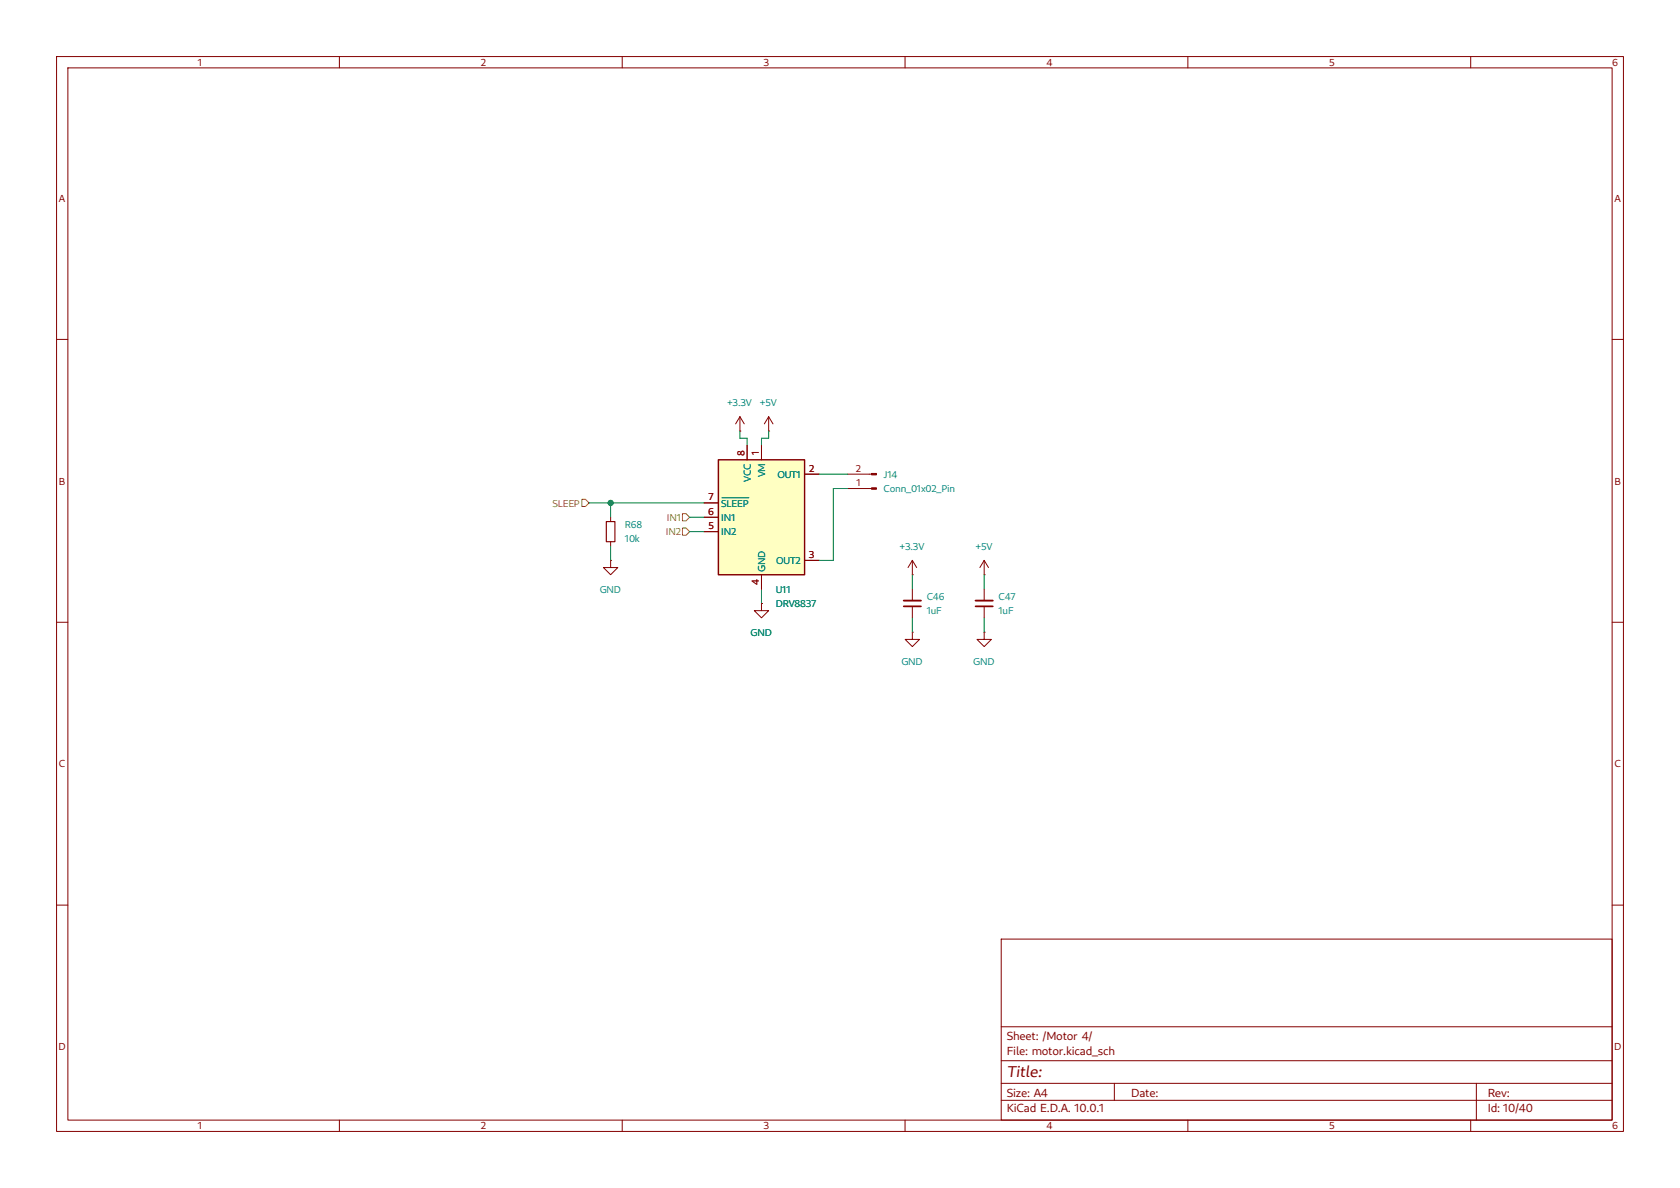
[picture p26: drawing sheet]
<svg xmlns="http://www.w3.org/2000/svg" width="297mm" height="210mm" viewBox="0 0 297 210" stroke-linecap="round" stroke-linejoin="round" font-family="sans-serif">
<defs><g id="words">
<text font-size="2.8" fill="#840000" x="178" y="190.3">Title:</text>
<g font-size="2.1" fill="#840000">
<text x="178" y="183.8">Sheet: /Motor 4/</text>
<text x="178" y="186.5">File: motor.kicad_sch</text>
<text x="178" y="196.7">KiCad E.D.A. 10.0.1</text>
<text x="178" y="193.9">Size: A4</text>
<text x="200" y="193.9">Date:</text>
<text x="263" y="193.9">Rev:</text>
<text x="263" y="196.7">Id: 10/40</text>
</g>
<g font-size="1.8" fill="#840000">
<text x="35" y="11.7">1</text>
<text x="85" y="11.7">2</text>
<text x="135" y="11.7">3</text>
<text x="185" y="11.7">4</text>
<text x="235" y="11.7">5</text>
<text x="285" y="11.7">6</text>
<text x="10.4" y="35.7">A</text>
<text x="285.4" y="35.7">A</text>
<text x="131.6" y="80.5" transform="rotate(-90 131.6 80.5)">8</text>
<text x="134.2" y="80.4" transform="rotate(-90 134.2 80.4)">1</text>
<text x="143" y="83.4">2</text>
<text x="151.3" y="83.4">2</text>
<text x="10.4" y="85.7">B</text>
<text x="125.3" y="88.4">7</text>
<text x="151.4" y="85.9">1</text>
<text x="285.4" y="85.7">B</text>
<text x="125.2" y="91">6</text>
<text x="125.2" y="93.5">5</text>
<text x="143" y="98.6">3</text>
<text x="134.2" y="103.4" transform="rotate(-90 134.2 103.4)">4</text>
<text x="10.4" y="135.7">C</text>
<text x="285.4" y="135.7">C</text>
<text x="10.4" y="185.7">D</text>
<text x="285.4" y="185.7">D</text>
<text x="35" y="199.7">1</text>
<text x="85" y="199.7">2</text>
<text x="135" y="199.7">3</text>
<text x="185" y="199.7">4</text>
<text x="235" y="199.7">5</text>
<text x="285" y="199.7">6</text>
</g>
<g font-size="1.8" fill="#008484">
<text x="128.5" y="71.8">+3.3V</text>
<text x="134.4" y="71.8">+5V</text>
<text x="127.5" y="89.5">SLEEP</text>
<text x="132.7" y="85.2" transform="rotate(-90 132.7 85.2)">VCC</text>
<text x="135.3" y="84.4" transform="rotate(-90 135.3 84.4)">VM</text>
<text x="137.4" y="84.5">OUT1</text>
<text x="156.2" y="84.5">J14</text>
<text x="156.2" y="87">Conn_01x02_Pin</text>
<text x="110.5" y="95.9">10k</text>
<text x="110.5" y="93.3">R68</text>
<text x="127.5" y="94.6">IN2</text>
<text x="127.5" y="92.1">IN1</text>
<text x="135.3" y="101.1" transform="rotate(-90 135.3 101.1)">GND</text>
<text x="137.2" y="99.7">OUT2</text>
<text x="159" y="97.2">+3.3V</text>
<text x="172.5" y="97.2">+5V</text>
<text x="106" y="104.8">GND</text>
<text x="137.2" y="104.8">U11</text>
<text x="137.2" y="107.3">DRV8837</text>
<text x="163.8" y="106">C46</text>
<text x="176.5" y="106">C47</text>
<text x="132.7" y="112.4">GND</text>
<text x="163.8" y="108.6">1uF</text>
<text x="176.5" y="108.6">1uF</text>
<text x="159.4" y="117.5">GND</text>
<text x="172.1" y="117.5">GND</text>
</g>
<g font-size="1.8" fill="#848400">
<text x="97.7" y="89.5">SLEEP</text>
<text x="117.7" y="94.6">IN2</text>
<text x="117.9" y="92.1">IN1</text>
</g>
</g></defs>
<g fill="none" stroke="#840000" stroke-width=".18">
<path d="M10 10h277v190h-277zM12 12h273v186h-273zM60 10v2M110 10v2M160 10v2M210 10v2M260 10v2M10 60h2M130.8 76.2h.1M130.8 73.7l-.8 1.2M130.8 73.7l.8 1.2M130.8 73.7v2.5"/>
<path d="M135.9 76.2h.1M135.9 73.7l-.8 1.2M135.9 73.7l.8 1.2M135.9 73.7v2.5M285 60h2M174 99.1l-.8 1.2M174 99.1l.8 1.2M174 99.1v2.5M10 110h2M161.3 111.8v1.2h1.3l-1.3 1.3-1.3-1.3h1.3M161.3 111.8h.1M161.3 104.1v2.1"/>
<path d="M161.3 107.2v2M174 111.8v1.2h1.3l-1.3 1.3-1.3-1.3h1.3M174 111.8h.1M174 101.6h.1M174 104.1v2.1M174 107.2v2M285 110h2M10 160h2M177 166h108v32h-108zM285 160h2M60 198v2M110 198v2"/>
<path d="M160 198v2M177 194.5h108M177 191.5h108M177 187.5h108M177 181.5h108M197 191.5v3M210 198v2M260 198v2M261 191.5v6.5"/>
</g>
<path d="M159.8 107.2h3M172.5 107.2h3" fill="none" stroke="#840000" stroke-width=".3"/>
<path d="M159.8 106.2h3M172.5 106.2h3" fill="none" stroke="#840000" stroke-width=".33"/>
<path d="M127 81.3h15.2v20.3h-15.2z" fill="#ffffc2"/>
<path d="M127 81.3h15.2v20.3h-15.2z" fill="none" stroke="#840000" stroke-width=".25"/>
<g fill="none" stroke="#840000" stroke-width=".18">
<path d="M132.1 78.7v2.6M134.6 78.7v2.6M107.9 99.1v1.2h1.3l-1.3 1.3-1.2-1.3h1.2M107.9 99.1h.1M107.9 91.4v.8M107.9 95.8v.7M124.5 94h2.5M124.5 91.4h2.5M124.5 88.9h2.5M142.2 83.8h2.6M142.2 99.1h2.6M149.9 83.8h4.2"/>
<path d="M149.9 86.4h4.2M161.3 99.1l-.8 1.2M161.3 99.1l.8 1.2M161.3 99.1v2.5M134.6 106.7v1.3h1.3l-1.3 1.2-1.3-1.2h1.3M134.6 106.7h.1M134.6 101.6v2.5M161.3 101.6h.1"/>
</g>
<path d="M127.6 88h4.8" fill="none" stroke="#008484" stroke-width=".18"/>
<g fill="#840000" stroke="#840000" stroke-width=".18">
<path d="M154.1 86.2h.8v.3h-.8z"/>
<path d="M154.1 83.7h.8v.2h-.8z"/>
</g>
<path d="M107.2 92.2h1.5v3.6h-1.5z" fill="none" stroke="#840000" stroke-width=".2"/>
<path d="M102.9 88.3h.6l.6 .6-.6 .6h-.6zM120.6 90.8h.7l.6 .6-.6 .7h-.7zM120.6 93.3h.7l.6 .7-.6 .6h-.7z" fill="none" stroke="#848400" stroke-width=".18"/>
<g fill="none" stroke="#008400" stroke-width=".18">
<path d="M130.8 76.2v1.3h1.3v1.2M135.9 76.2v1.3h-1.3v1.2M104.1 88.9h20.4M107.9 88.9v2.5M107.9 96.5v2.6M121.9 91.4h2.6M121.9 94h2.6M144.8 83.8h5.1M149.9 86.4h-2.6v12.7h-2.5M134.6 104.1v2.6M161.3 101.6v2.5M161.3 109.2v2.6"/>
<path d="M174 101.6v2.5M174 109.2v2.6"/>
</g>
<circle cx="107.9" cy="88.9" r=".46" fill="#008400" stroke="#008400" stroke-width=".18"/>
<use href="#words"/>
</svg>
